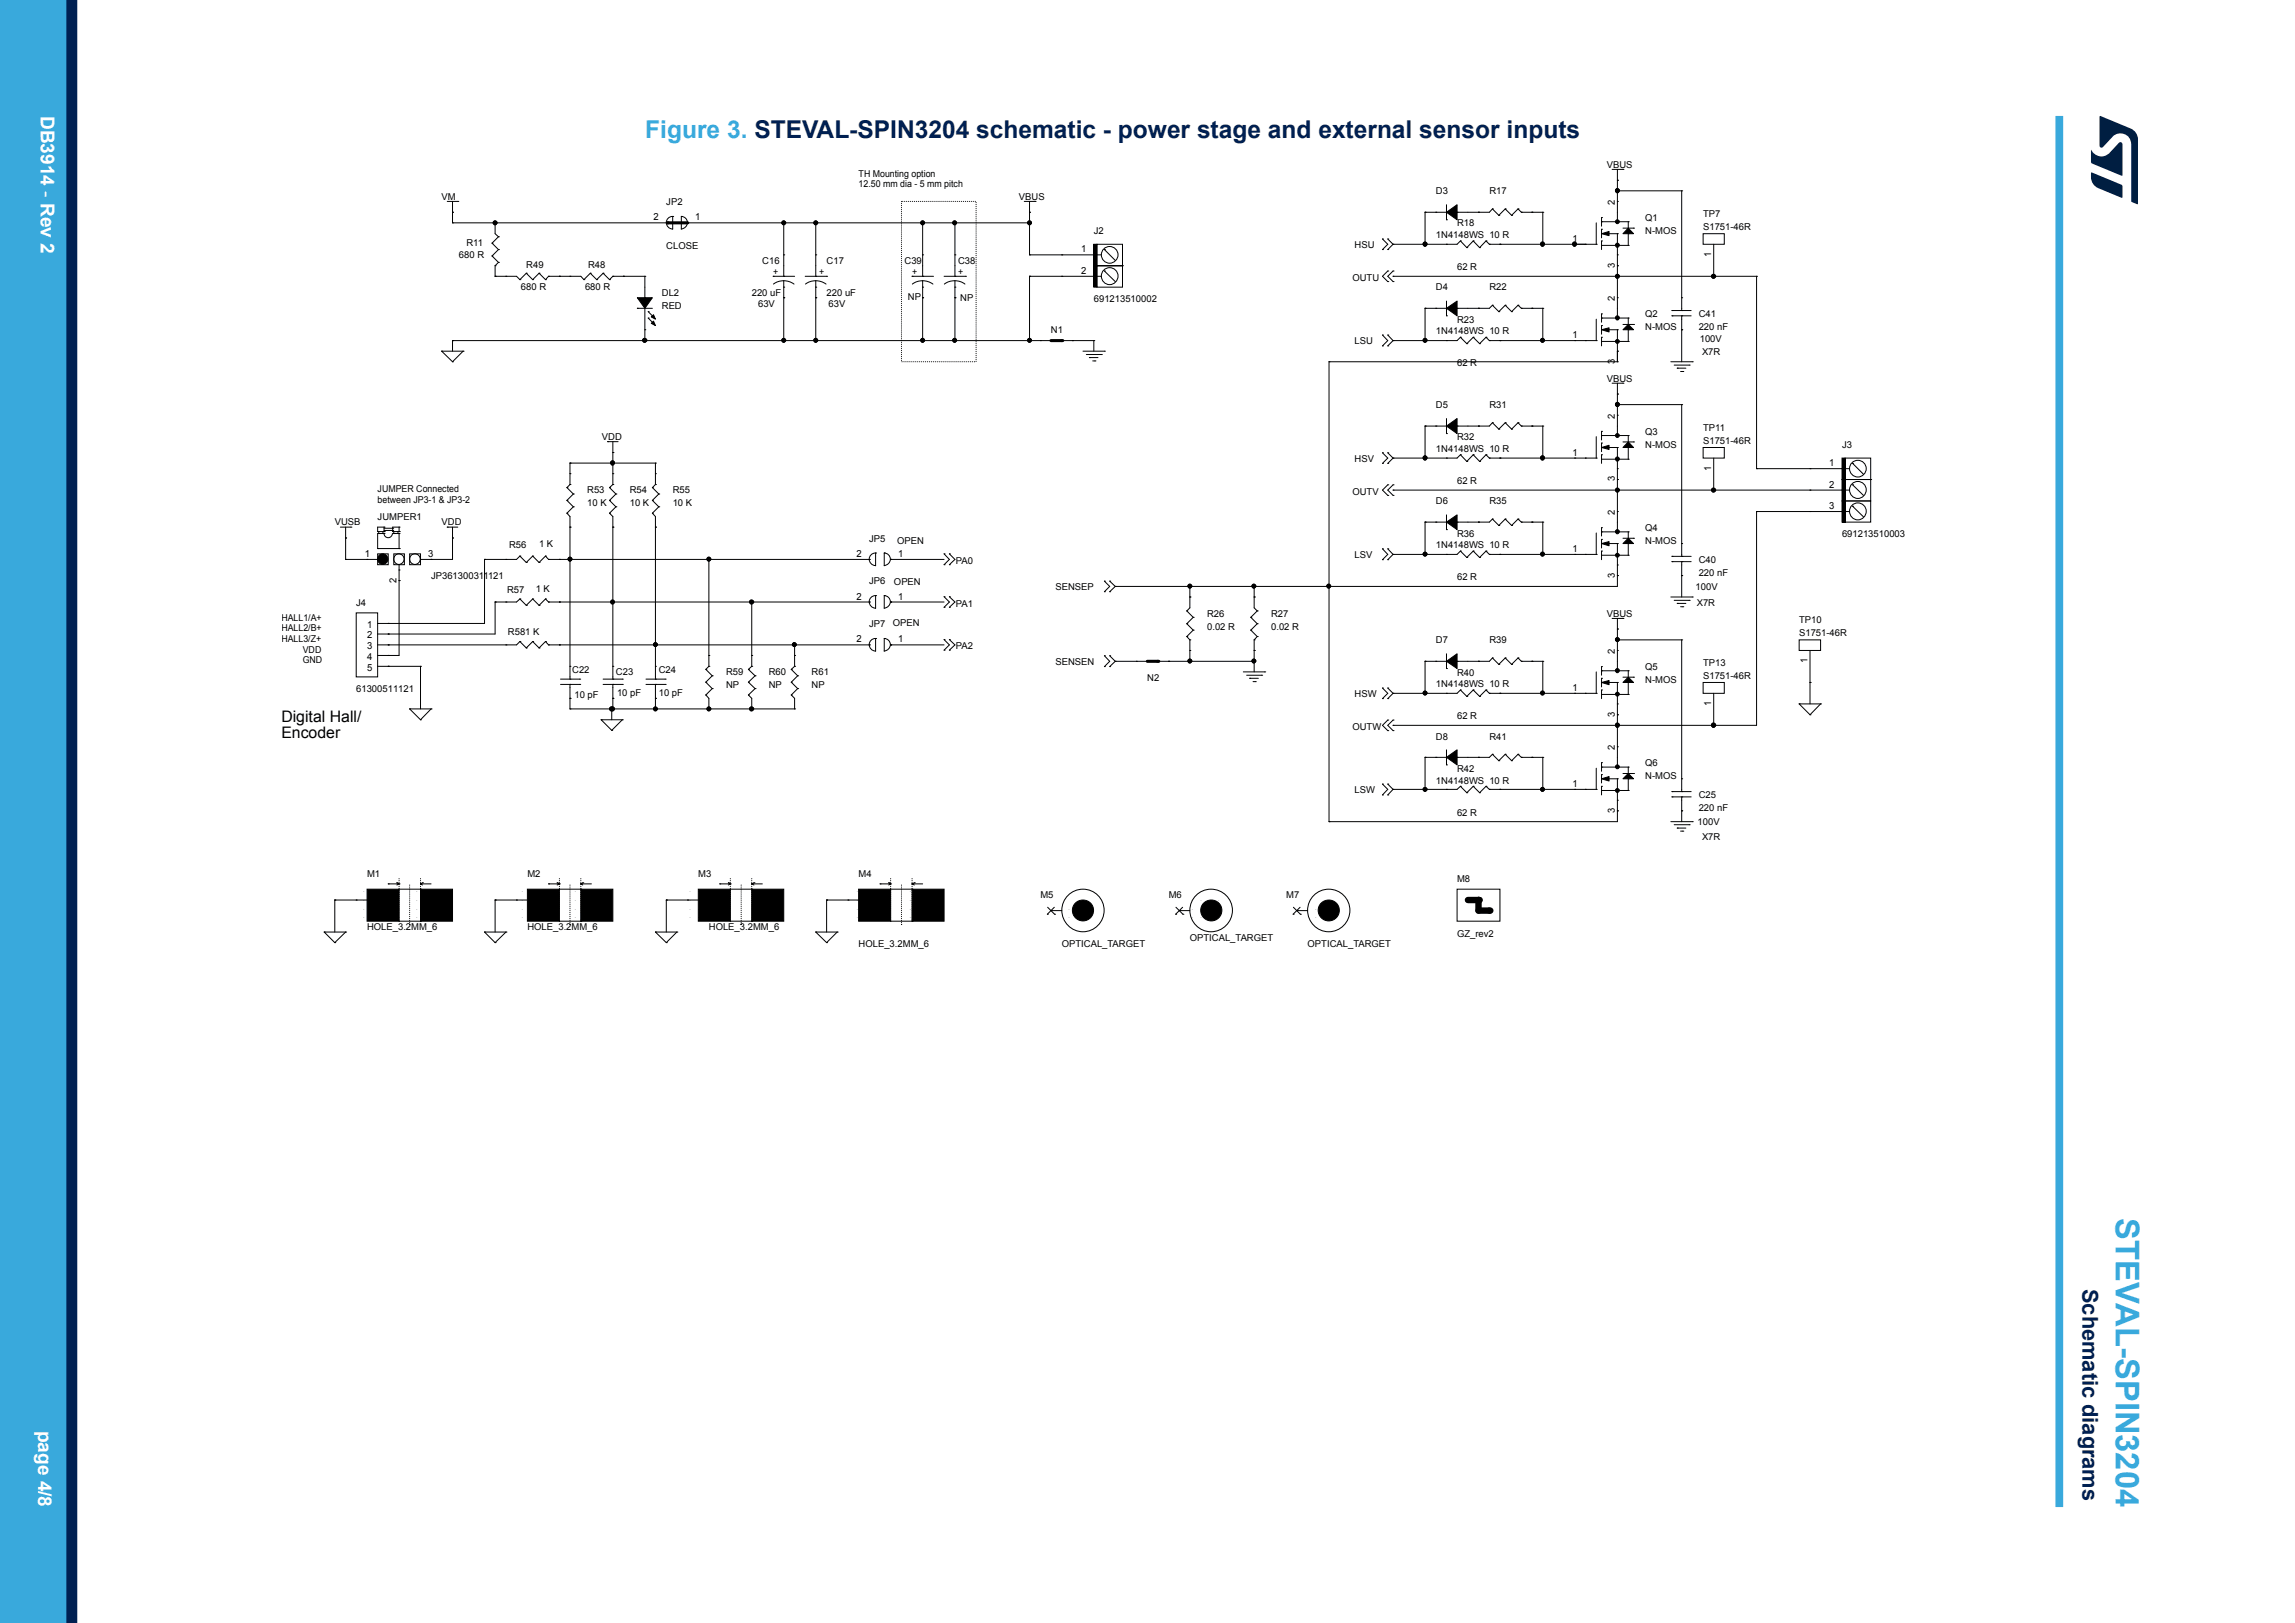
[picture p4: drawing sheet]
<svg xmlns="http://www.w3.org/2000/svg" width="297mm" height="210mm" viewBox="0 0 297 210" stroke-linecap="round" stroke-linejoin="round" font-family="sans-serif">
<defs><g id="words">
<text font-size="4.2" fill="#39a9dc" x="273.8" y="157.6" transform="rotate(90 273.8 157.6)">STEVAL-SPIN3204</text>
<text font-size="3.2" fill="#39a9dc" x="83.5" y="17.8">Figure 3. STEVAL-SPIN3204 schematic - power stage and external sensor inputs</text>
<text font-size="2.8" fill="#002052" x="269.5" y="166.8" transform="rotate(90 269.5 166.8)">Schematic diagrams</text>
<g font-size="2.5" fill="#fff">
<text x="5.3" y="15" transform="rotate(90 5.3 15)">DB3914 - Rev 2</text>
<text x="5" y="185.1" transform="rotate(90 5 185.1)">page 4/8</text>
</g>
<g font-size="2.1">
<text x="36.4" y="93.4">Digital Hall/</text>
<text x="36.4" y="95.4">Encoder</text>
</g>
<g font-size="1.3">
<text x="84.6" y="28.5">2</text>
<text x="90" y="28.5">1</text>
<text x="209" y="26.5" transform="rotate(-90 209 26.5)">2</text>
<text x="139.9" y="32.7">1</text>
<text x="139.9" y="35.4">2</text>
<text x="203.5" y="31.3">1</text>
<text x="209" y="34.6" transform="rotate(-90 209 34.6)">3</text>
<text x="221.5" y="33.3" transform="rotate(-90 221.5 33.3)">1</text>
<text x="209" y="38.9" transform="rotate(-90 209 38.9)">2</text>
<text x="203.5" y="43.7">1</text>
<text x="209" y="47.1" transform="rotate(-90 209 47.1)">3</text>
<text x="203.5" y="58.9">1</text>
<text x="209" y="54.2" transform="rotate(-90 209 54.2)">2</text>
<text x="209" y="62.3" transform="rotate(-90 209 62.3)">3</text>
<text x="221.5" y="60.9" transform="rotate(-90 221.5 60.9)">1</text>
<text x="236.7" y="60.3">1</text>
<text x="236.7" y="63.1">2</text>
<text x="236.7" y="65.9">3</text>
<text x="203.5" y="71.4">1</text>
<text x="209" y="66.6" transform="rotate(-90 209 66.6)">2</text>
<text x="47.2" y="72.1">1</text>
<text x="51.3" y="75.4" transform="rotate(-90 51.3 75.4)">2</text>
<text x="55.4" y="72.1">3</text>
<text x="110.8" y="77.6">2</text>
<text x="110.8" y="72.1">2</text>
<text x="116.2" y="72.1">1</text>
<text x="116.2" y="77.6">1</text>
<text x="209" y="74.8" transform="rotate(-90 209 74.8)">3</text>
<text x="47.5" y="81.2">1</text>
<text x="47.5" y="82.6">2</text>
<text x="110.8" y="83.1">2</text>
<text x="116.2" y="83.1">1</text>
<text x="47.5" y="84">3</text>
<text x="47.5" y="85.4">4</text>
<text x="47.5" y="86.8">5</text>
<text x="203.5" y="89.4">1</text>
<text x="209" y="84.6" transform="rotate(-90 209 84.6)">2</text>
<text x="233.9" y="85.8" transform="rotate(-90 233.9 85.8)">1</text>
<text x="209" y="92.7" transform="rotate(-90 209 92.7)">3</text>
<text x="221.5" y="91.4" transform="rotate(-90 221.5 91.4)">1</text>
<text x="203.5" y="101.8">1</text>
<text x="209" y="97" transform="rotate(-90 209 97)">2</text>
<text x="209" y="105.2" transform="rotate(-90 209 105.2)">3</text>
</g>
<g font-size="1.2">
<text x="111.1" y="22.9">TH Mounting option</text>
<text x="207.9" y="21.7">VBUS</text>
<text x="57.2" y="25.8">VM</text>
<text x="86.2" y="26.5">JP2</text>
<text x="111.1" y="24.2">12.50 mm dia - 5 mm pitch</text>
<text x="131.9" y="25.8">VBUS</text>
<text x="185.8" y="25.2">D3</text>
<text x="188.6" y="29.3">R18</text>
<text x="192.7" y="25.2">R17</text>
<text x="212.9" y="28.6">Q1</text>
<text x="220.4" y="28">TP7</text>
<text x="220.4" y="29.7">S1751-46R</text>
<text x="59.4" y="33.4">680 R</text>
<text x="60.4" y="31.8">R11</text>
<text x="68.1" y="34.7">R49</text>
<text x="76.1" y="34.7">R48</text>
<text x="86.2" y="32.2">CLOSE</text>
<text x="98.7" y="34.1">C16</text>
<text x="100.1" y="35.5">+</text>
<text x="106" y="35.5">+</text>
<text x="107" y="34.1">C17</text>
<text x="117.1" y="34.1">C39</text>
<text x="118" y="35.5">+</text>
<text x="124" y="35.5">+</text>
<text x="124" y="34.1">C38</text>
<text x="141.6" y="30.3">J2</text>
<text x="175.3" y="32.1">HSU</text>
<text x="185.8" y="30.8">1N4148WS 10 R</text>
<text x="188.6" y="35">62 R</text>
<text x="212.9" y="30.3">N-MOS</text>
<text x="67.4" y="37.5">680 R</text>
<text x="75.7" y="37.6">680 R</text>
<text x="85.7" y="38.3">DL2</text>
<text x="85.7" y="40">RED</text>
<text x="97.3" y="38.3">220 uF</text>
<text x="98.1" y="39.7">63V</text>
<text x="107" y="38.3">220 uF</text>
<text x="107.2" y="39.7">63V</text>
<text x="117.5" y="38.8">NP</text>
<text x="124.3" y="39">NP</text>
<text x="141.6" y="39.1">691213510002</text>
<text x="175" y="36.4">OUTU</text>
<text x="185.8" y="37.6">D4</text>
<text x="188.6" y="41.8">R23</text>
<text x="192.7" y="37.6">R22</text>
<text x="212.9" y="41">Q2</text>
<text x="219.8" y="41">C41</text>
<text x="136" y="43.1">N1</text>
<text x="175.3" y="44.5">LSU</text>
<text x="185.8" y="43.3">1N4148WS 10 R</text>
<text x="188.6" y="47.4">62 R</text>
<text x="212.9" y="42.7">N-MOS</text>
<text x="219.8" y="42.7">220 nF</text>
<text x="220" y="44.3">100V</text>
<text x="220.3" y="45.9">X7R</text>
<text x="185.8" y="52.8">D5</text>
<text x="192.7" y="52.8">R31</text>
<text x="207.9" y="49.4">VBUS</text>
<text x="77.9" y="56.9">VDD</text>
<text x="175.3" y="59.7">HSV</text>
<text x="185.8" y="58.5">1N4148WS 10 R</text>
<text x="188.6" y="57">R32</text>
<text x="212.9" y="56.3">Q3</text>
<text x="212.9" y="57.9">N-MOS</text>
<text x="220.4" y="55.7">TP11</text>
<text x="220.4" y="57.4">S1751-46R</text>
<text x="238.4" y="57.9">J3</text>
<text x="48.9" y="63.7">JUMPER Connected</text>
<text x="48.9" y="65.1">between JP3-1 &amp; JP3-2</text>
<text x="76" y="63.8">R53</text>
<text x="76" y="65.5">10 K</text>
<text x="81.5" y="63.8">R54</text>
<text x="81.5" y="65.5">10 K</text>
<text x="87.1" y="63.8">R55</text>
<text x="87.1" y="65.5">10 K</text>
<text x="175" y="64">OUTV</text>
<text x="185.8" y="65.3">D6</text>
<text x="188.6" y="62.6">62 R</text>
<text x="192.7" y="65.3">R35</text>
<text x="43.3" y="68">VUSB</text>
<text x="48.9" y="67.3">JUMPER1</text>
<text x="57.2" y="68">VDD</text>
<text x="65.9" y="70.9">R56</text>
<text x="69.8" y="70.8">1 K</text>
<text x="112.5" y="70.1">JP5</text>
<text x="116.1" y="70.3">OPEN</text>
<text x="185.8" y="70.9">1N4148WS 10 R</text>
<text x="188.6" y="69.4">R36</text>
<text x="212.9" y="68.7">Q4</text>
<text x="212.9" y="70.4">N-MOS</text>
<text x="238.4" y="69.5">691213510003</text>
<text x="55.8" y="74.9">JP361300311121</text>
<text x="65.6" y="76.7">R57</text>
<text x="69.3" y="76.6">1 K</text>
<text x="112.5" y="75.6">JP6</text>
<text x="115.7" y="75.7">OPEN</text>
<text x="123.7" y="73">PA0</text>
<text x="136.6" y="76.3">SENSEP</text>
<text x="175.3" y="72.2">LSV</text>
<text x="188.6" y="75.1">62 R</text>
<text x="219.4" y="76.3">100V</text>
<text x="219.8" y="72.9">C40</text>
<text x="219.8" y="74.5">220 nF</text>
<text x="36.4" y="80.3">HALL1/A+</text>
<text x="36.4" y="81.7">HALL2/B+</text>
<text x="36.4" y="83">HALL3/Z+</text>
<text x="46.1" y="78.4">J4</text>
<text x="65.7" y="82.1">R581 K</text>
<text x="112.5" y="81.1">JP7</text>
<text x="115.5" y="81">OPEN</text>
<text x="123.7" y="78.5">PA1</text>
<text x="156.2" y="79.8">R26</text>
<text x="156.2" y="81.5">0.02 R</text>
<text x="164.5" y="79.8">R27</text>
<text x="164.5" y="81.5">0.02 R</text>
<text x="185.8" y="83.3">D7</text>
<text x="192.7" y="83.3">R39</text>
<text x="207.9" y="79.8">VBUS</text>
<text x="219.6" y="78.4">X7R</text>
<text x="232.8" y="80.6">TP10</text>
<text x="232.8" y="82.3">S1751-46R</text>
<text x="39.2" y="84.5">VDD</text>
<text x="39.2" y="85.8">GND</text>
<text x="46.1" y="89.6">61300511121</text>
<text x="74.1" y="87.1">C22</text>
<text x="79.7" y="87.4">C23</text>
<text x="79.9" y="90">10 pF</text>
<text x="85.3" y="87.1">C24</text>
<text x="94" y="87.4">R59</text>
<text x="94" y="89">NP</text>
<text x="99.5" y="87.4">R60</text>
<text x="99.5" y="89">NP</text>
<text x="105" y="87.4">R61</text>
<text x="105" y="89">NP</text>
<text x="123.7" y="84">PA2</text>
<text x="136.6" y="86">SENSEN</text>
<text x="148.5" y="88.1">N2</text>
<text x="185.8" y="88.9">1N4148WS 10 R</text>
<text x="188.6" y="87.4">R40</text>
<text x="212.9" y="86.7">Q5</text>
<text x="212.9" y="88.4">N-MOS</text>
<text x="220.4" y="86.1">TP13</text>
<text x="220.4" y="87.8">S1751-46R</text>
<text x="74.3" y="90.3">10 pF</text>
<text x="85.3" y="90.1">10 pF</text>
<text x="175" y="94.5">OUTW</text>
<text x="175.3" y="90.2">HSW</text>
<text x="185.8" y="95.7">D8</text>
<text x="188.6" y="93.1">62 R</text>
<text x="192.7" y="95.7">R41</text>
<text x="185.8" y="101.4">1N4148WS 10 R</text>
<text x="188.6" y="99.8">R42</text>
<text x="212.9" y="99.1">Q6</text>
<text x="212.9" y="100.8">N-MOS</text>
<text x="175.3" y="102.6">LSW</text>
<text x="188.6" y="105.5">62 R</text>
<text x="219.7" y="106.7">100V</text>
<text x="219.8" y="103.3">C25</text>
<text x="219.8" y="104.9">220 nF</text>
<text x="47.5" y="113.4">M1</text>
<text x="68.3" y="113.4">M2</text>
<text x="90.4" y="113.4">M3</text>
<text x="111.1" y="113.4">M4</text>
<text x="220.3" y="108.7">X7R</text>
<text x="134.6" y="116.2">M5</text>
<text x="151.2" y="116.2">M6</text>
<text x="166.4" y="116.2">M7</text>
<text x="188.6" y="114.2">M8</text>
<text x="47.5" y="120.3">HOLE_3.2MM_6</text>
<text x="68.3" y="120.3">HOLE_3.2MM_6</text>
<text x="91.7" y="120.3">HOLE_3.2MM_6</text>
<text x="111.1" y="122.6">HOLE_3.2MM_6</text>
<text x="137.4" y="122.6">OPTICAL_TARGET</text>
<text x="154" y="121.8">OPTICAL_TARGET</text>
<text x="169.2" y="122.6">OPTICAL_TARGET</text>
<text x="188.6" y="121.2">GZ_rev2</text>
</g>
</g></defs>
<g fill="none" stroke="#000" stroke-width=".13">
<path d="M57.9 26.1h1.3M58.6 28.8h27.6M58.6 27.5h.1M58.6 28.8h.1M58.6 26.1v2.7M59.2 26.1h.1M63.7 31.5h.1M63.7 33.1h.1M63.7 31.5l.8 .8M63.7 33.1l.8 .8M64.1 34.4h.1M64.1 28.8h.1"/>
<path d="M64.1 35.7h.1M64.1 28.8v1.4l.4 .4M64.1 34.4v1.3M64.1 35.7h2.7l.5 .5M64.5 30.6h.1M64.5 32.3h.1M64.5 33.9h.1M64.5 30.6l-.8 .9M64.5 32.3l-.8 .8M64.5 33.9l-.4 .5M65.5 35.7h.1M67.3 36.2h.1"/>
<path d="M68.1 35.4l-.8 .8M68.1 35.4h.1M68.1 35.4l.8 .8M68.9 36.2h.1M69.8 35.4l-.9 .8M69.8 35.4h.1M69.8 35.4l.8 .8M70.6 36.2h.1M71 35.7h.1M71 35.7h4.2l.4 .5M71 35.7l-.4 .5M72.4 35.7h.1"/>
<path d="M73.8 35.7h.1M75.6 36.2h.1M76.4 35.4h.1M76.4 35.4l.8 .8M76.4 35.4l-.8 .8M77.2 36.2h.1M78 35.4l-.8 .8M78 35.4h.1M78 35.4l.9 .8M78.9 36.2h.1M79.3 35.7h.1M79.3 35.7h4.2"/>
<path d="M79.3 35.7l-.4 .5M80.7 35.7h.1M82.5 39.9h.1M82.5 39.9h1.9M82.5 38.5h1.9l-.9 1.4zM83.5 38.5h.1M83.5 35.7h.1M83.5 35.7v2.8M83.5 39.9v4.2M86.2 28.8h.1M87.1 28a.81 .81 0 0 0-.9 .8 .81 .81 0 0 0 .9 .8M87.1 28h.1"/>
<path d="M87.1 28v1.7M88.2 28a.81 .81 0 0 1 .8 .8 .81 .81 0 0 1-.8 .8M88.2 28h.1M88.2 28v1.7M89 28.8h44.2M89 28.8h.1M100.1 35.7h.1M100.1 35.7h2.7M101.4 37.2h.1M101.4 35.7h.1M101.4 36.3a2.11 2.11 0 0 0-1.3 .5M101.4 33h.1"/>
<path d="M101.4 38.5h.1M101.4 28.8h.1M101.4 28.8v6.9M101.4 36.3v7.8M101.4 36.3a2.26 2.26 0 0 1 1.4 .5M104.2 35.7h2.8M105.6 37.2h.1M105.6 35.7h.1M105.6 36.3a2.11 2.11 0 0 0-1.4 .5M105.6 33h.1M105.6 38.5h.1M105.6 28.8h.1"/>
<path d="M105.6 28.8v6.9M105.6 36.3v7.8M105.6 36.3a2.26 2.26 0 0 1 1.3 .5M107 35.7h.1M116.7 26.1h9.6v20.7h-9.6zM118 35.7h.1M118 35.7h2.8M119.4 36.3a2.26 2.26 0 0 1 1.3 .5M119.4 37.2h.1M119.4 35.7h.1M119.4 36.3a2.11 2.11 0 0 0-1.3 .5M119.4 33h.1"/>
<path d="M119.4 38.5h.1M119.4 28.8h.1M119.4 28.8v6.9M119.4 36.3v7.8M122.2 35.7h2.7M123.6 37.2h.1M123.6 35.7h.1M123.6 36.3h-.1a2.11 2.11 0 0 0-1.3 .5M123.6 33h.1M123.6 38.5h.1M123.6 28.8h.1M123.6 28.8v6.9"/>
<path d="M123.6 36.3v7.8M123.6 36.3a2.08 2.08 0 0 1 1.3 .5M124.9 35.7h.1M132.5 26.1h1.5M133.2 27.5h.1M133.2 33h.1M133.2 28.8h.1M133.2 35.7h.1M133.2 26.1v6.9M133.2 35.7v8.4M133.2 35.7h9.3M133.2 33h9.3"/>
<path d="M134 26.1h.1M137.4 33h.1M137.4 35.7h.1M141.6 31.6h.4v2.8h-.4zM141.6 34.4h.4v2.8h-.4zM141.6 33h.1M141.6 35.7h.1M141.6 34.4h3.7M142 31.6h3.3v2.8h-3.3zM142 34.4h3.3v2.8h-3.3zM142.9 32.3h.1M142.9 35.1h.1"/>
<path d="M142.9 32.3l1.4 1.4M142.9 35.1l1.4 1.3M145.3 34.4h.1M178.9 32.3h.1M178.9 30.9h.1M178.9 30.9l.7 .7-.7 .7M179.6 35.1l-.7 .6 .7 .7M179.6 30.9l.7 .7M179.6 35.1h.1M179.6 36.4h.1M179.6 30.9h.1M179.6 32.3h.1"/>
<path d="M180.3 35.1h.1M180.3 36.4h.1M180.3 31.6h.1M180.3 35.7h.1M180.3 31.6l-.7 .7M180.3 35.7h47M180.3 35.1l-.7 .6 .7 .7M184.4 39.9h2.8M184.4 27.5h2.8M184.4 39.9h.1M184.4 27.5h.1M184.4 31.6h.1"/>
<path d="M184.4 27.5v4.1M184.4 39.9v4.2M185.8 39.9h.1M185.8 27.5h.1M187.2 39.9l1.4-.9v1.9zM187.2 27.5l1.4-1v1.9zM187.2 28.4h.1M187.2 31.6h.1M187.2 26.5v1.9M187.2 39v1.9M188.6 39.9h.1M188.6 27.5h.1"/>
<path d="M189 31.2l-.4 .4h-8.3M189 31.2h.1M189 31.2l.8 .8M189.8 32h.1M190.7 31.2h.1M190.7 31.2l.8 .8M190.7 31.2l-.9 .8M191.3 39.9h.1M191.3 27.5h.1M191.5 32h.1M192.3 31.2l-.8 .8M192.3 31.2h.1"/>
<path d="M192.3 31.2l.4 .4M192.7 31.6h.1M192.7 31.6h13.9M193.1 39.5h.1M193.1 27h.1M193.1 39.5l.9 .8M193.1 27l.9 .9M193.1 39.5l-.4 .4h-4.1M193.1 27l-.4 .5h-4.1M194 27.9h.1M194.1 31.6h.1M194.8 39.5l-.8 .8"/>
<path d="M194.8 27l-.8 .9M194.8 39.5h.1M194.8 27h.1M194.8 39.5l.8 .8M194.8 27l.8 .9M195.6 27.9h.1M196.5 39.5h.1M196.5 27h.1M196.5 39.5l.4 .4M196.5 27l.4 .5M196.5 39.5l-.9 .8M196.5 27l-.9 .9"/>
<path d="M196.9 39.9h.1M196.9 27.5h.1M196.9 39.9h2.8M196.9 27.5h2.8M198.3 39.9h.1M198.3 27.5h.1M199.7 27.5h.1M199.7 31.6h.1M199.7 39.9h.1M199.7 27.5v4.1M199.7 39.9v4.2M203.8 31.6h.1"/>
<path d="M205.2 31.6h.1M206.6 31.6h.1M206.6 28.8v2.8M207.3 28.7h3.4M207.3 30.2l.9-.2v.5zM207.3 31.2h.1M207.3 29.7h.1M207.3 28.1h.1M207.3 28.7h.1M207.3 28.1v1.2M207.3 29.7v1.1M207.3 31.2v1.1"/>
<path d="M207.3 31.8h3.4M207.9 30.2h1.4M208.6 21.9h1.4M209.3 24.7h8.3M209.3 23.3h.1M209.3 28.7h.1M209.3 30.2h.1M209.3 33h.1M209.3 26.1h.1M209.3 34.4h.1M209.3 38.5h.1M209.3 35.7h.1"/>
<path d="M209.3 24.7h.1M209.3 21.9v6.8M209.3 30.2v11M210 21.9h.1M210 29.5h1.4M210.7 31.8h.1M210.7 30.2h.1M210.7 28.7h.1M210.7 28.7v.8M210.7 30.2v1.6M210.7 29.5l.7 .7h-1.4zM211.4 29.5h.1"/>
<path d="M217.6 38.5h.1M217.6 24.7h.1M217.6 24.7v15.5M220.4 30.2h2.7v1.4h-2.7zM221.8 35.7h.1M221.8 31.6v4.1M227.3 35.7h.1M227.3 35.7v24.9M57.2 45.4h.1M57.2 45.4h2.7M57.2 45.4l1.4 1.4M58.6 46.8h.1"/>
<path d="M58.6 44.1h.1M58.6 44.1v1.3M58.6 44.1h77.4M59.9 45.4h.1M59.9 45.4l-1.3 1.4M73.8 59.9h11M73.8 59.9h.1M73.8 59.9v2.8M78.6 57.1h.1M78.6 57.1h1.4M79.3 58.6h.1M79.3 59.9h.1"/>
<path d="M79.3 57.1v5.6M83.5 42.7h.1M83.5 44.1h.1M83.9 40.3h.1M83.9 41.2h.1M83.9 41.2l.8 .8M83.9 40.3l.8 .9M84.6 41.5l.2 .6-.5-.3zM84.6 40.7l.2 .6-.5-.3zM84.8 59.9h.1M84.8 59.9v2.8M101.4 44.1h.1"/>
<path d="M105.6 44.1h.1M119.4 44.1h.1M123.6 44.1h.1M133.2 44.1h.1M134.6 44.1h.1M137.4 44.1h4.2M138.8 44.1h.1M140.1 45.4h2.8M140.6 45.9h1.9M141 46.3h.1M141 46.3h1.1M141.4 46.7h.3"/>
<path d="M141.6 44.1h.1M141.6 44.1v1.3M141.7 46.7h.1M142.5 45.9h.1M142.9 45.4h.1M172 46.8h.1M172 46.8v59.5M172 46.8h37.3M178.9 44.8h.1M178.9 43.4h.1M178.9 60h.1M178.9 58.6h.1"/>
<path d="M178.9 43.4l.7 .7-.7 .7M178.9 58.6l.7 .7-.7 .7M179.6 43.4l.7 .7M179.6 58.6l.7 .7M179.6 43.4h.1M179.6 44.8h.1M179.6 58.6h.1M179.6 60h.1M180.3 44.1h.1M180.3 59.3h.1M180.3 44.1l-.7 .7M180.3 59.3l-.7 .7"/>
<path d="M184.4 55.1h2.8M184.4 55.1h.1M184.4 44.1h.1M184.4 59.3h.1M184.4 55.1v4.2M185.8 55.1h.1M187.2 55.1l1.4-.9v1.9zM187.2 40.9h.1M187.2 56.1h.1M187.2 44.1h.1M187.2 59.3h.1M187.2 54.2v1.9"/>
<path d="M188.6 55.1h.1M189 43.6l-.4 .5h-8.3M189 58.8l-.4 .5h-8.3M189 43.6h.1M189 58.8h.1M189 43.6l.8 .9M189 58.8l.8 .9M189.8 44.5h.1M189.8 59.7h.1M190.7 43.6h.1M190.7 58.8h.1M190.7 43.6l.8 .9"/>
<path d="M190.7 58.8l.8 .9M190.7 43.6l-.9 .9M190.7 58.8l-.9 .9M191.3 55.1h.1M191.5 44.5h.1M191.5 59.7h.1M192.3 43.6l-.8 .9M192.3 58.8l-.8 .9M192.3 43.6h.1M192.3 58.8h.1M192.3 43.6l.4 .5M192.3 58.8l.4 .5"/>
<path d="M192.7 44.1h.1M192.7 59.3h.1M192.7 44.1h13.9M192.7 59.3h13.9M193.1 54.7h.1M193.1 54.7l.9 .8M193.1 54.7l-.4 .4h-4.1M194 55.5h.1M194 40.3h.1M194.1 44.1h.1M194.1 59.3h.1M194.8 54.7l-.8 .8"/>
<path d="M194.8 54.7h.1M194.8 54.7l.8 .8M195.6 55.5h.1M195.6 40.3h.1M196.5 54.7h.1M196.5 54.7l.4 .4M196.5 54.7l-.9 .8M196.9 55.1h.1M196.9 55.1h2.8M198.3 55.1h.1M199.7 44.1h.1M199.7 55.1h.1"/>
<path d="M199.7 59.3h.1M199.7 55.1v4.2M203.8 44.1h.1M203.8 59.3h.1M205.2 44.1h.1M205.2 59.3h.1M206.6 44.1h.1M206.6 59.3h.1M206.6 41.3v2.8M206.6 56.5v2.8M207.3 41.2h3.4M207.3 56.4h3.4"/>
<path d="M207.3 42.7l.9-.3v.6zM207.3 57.9l.9-.3v.6zM207.3 43.6h.1M207.3 42.1h.1M207.3 40.6h.1M207.3 41.2h.1M207.3 58.8h.1M207.3 57.3h.1M207.3 55.8h.1M207.3 56.4h.1M207.3 40.6v1.1M207.3 42.1v1.1"/>
<path d="M207.3 43.6v1.2M207.3 55.8v1.1M207.3 57.3v1.1M207.3 58.8v1.2M207.3 44.2h3.4M207.3 59.4h3.4M207.9 42.7h1.4M207.9 57.9h1.4M208.6 49.6h1.4M209.3 52.4h8.3M209.3 51h.1M209.3 41.2h.1"/>
<path d="M209.3 42.7h.1M209.3 45.4h.1M209.3 46.8h.1M209.3 56.4h.1M209.3 57.9h.1M209.3 53.7h.1M209.3 52.4h.1M209.3 42.7v4.1M209.3 49.6v6.8M209.3 57.9v10.9M210 49.6h.1M210 42h1.4"/>
<path d="M210 57.2h1.4M210.7 44.2h.1M210.7 42.7h.1M210.7 41.2h.1M210.7 59.4h.1M210.7 57.9h.1M210.7 56.4h.1M210.7 41.2v.8M210.7 42.7v1.5M210.7 56.4v.8M210.7 57.9v1.5M210.7 42l.7 .7h-1.4z"/>
<path d="M210.7 57.2l.7 .7h-1.4zM211.4 42h.1M211.4 57.2h.1M216.2 46.8h2.8M216.4 40.9h2.5M216.4 40.2h2.5M216.4 40.9h.1M216.4 40.2h.1M216.7 47.2h1.9M217.1 47.6h.1M217.1 47.6h1.1M217.5 48.1h.3"/>
<path d="M217.6 40.2h.1M217.6 40.9h.1M217.6 42.7h.1M217.6 52.4h.1M217.6 40.9v5.9M217.6 52.4v19.6M217.8 48.1h.1M218.6 47.2h.1M219 46.8h.1M220.4 57.9h2.7v1.4h-2.7zM221.8 59.3v4.1M238.4 59.3h.4v2.7h-.4z"/>
<path d="M238.8 59.3h3.3v2.7h-3.3zM239.7 60l1.5 1.4M239.7 60h.1M44 68.2h1.4M44.7 69.6h.1M44.7 72.4h.1M44.7 68.2v4.2M44.7 72.4h4.2M45.4 68.2h.1M46.1 79.3h2.8v8.3h-2.8zM47.5 72.4h.1M48.9 71.7h1.3v1.4h-1.3z"/>
<path d="M48.9 71h.1M48.9 68.8h.1M48.9 71h2.7M48.9 68.8h.8M49 69h.1M49 68.8v.2M49.6 69h.1M49.6 68.8v.2M49.7 69h.1M49.7 68.2h.1M49.7 68.8h.1M49.7 69a.54 .54 0 0 0 .5 .6 .54 .54 0 0 0 .6-.6"/>
<path d="M49.7 68.2v.6M49.7 68.3h1.1M49.7 68.6h1.1M49.7 68.2h-.8v.6M49.7 69h-.8v2M50.8 68.8h.1M50.8 68.3h.1M50.8 68.6h.1M50.8 69h.8M50.8 68.8h.8M51 71.7h1.3v1.4h-1.3zM51 69h.1"/>
<path d="M51 68.8v.2M51.5 69h.1M51.5 68.8v.2M51.6 71h.1M51.6 68.8h.1M51.6 68.2h.1M51.6 69h.1M51.6 73.8h.1M51.6 75.1h.1M51.6 68.2v.6M51.6 69v2M51.6 73.1v11.7h-2.7"/>
<path d="M51.6 68.2h-.8v.6M53 71.7h1.4v1.4h-1.4zM55.8 72.4h.1M57.9 68.2h.1M57.9 68.2h1.3M58.6 69.6h.1M58.6 68.2v4.2h-4.2M62.7 72.4h.1M62.7 72.4v8.3h-13.8M64.1 77.9h.1M64.1 77.9v4.1h-15.2M65.5 72.4h.1"/>
<path d="M65.5 77.9h.1M67.3 72l-.5 .4h-4.1M67.3 77.5l-.5 .4h-2.7M67.3 72h.1M67.3 77.5h.1M67.3 72l.8 .8M67.3 77.5l.8 .8M68.1 72.8h.1M68.1 78.3h.1M68.9 72h.1M68.9 77.5h.1M68.9 72l.9 .8"/>
<path d="M68.9 77.5l.9 .8M68.9 72l-.8 .8M68.9 77.5l-.8 .8M69.8 72.8h.1M69.8 78.3h.1M70.6 72l-.8 .8M70.6 77.5l-.8 .8M70.6 72h.1M70.6 77.5h.1M70.6 72l.4 .4M70.6 77.5l.4 .4M71 72.4h.1"/>
<path d="M71 77.9h.1M71 72.4h41.5M71 77.9h41.5M72.4 72.4h.1M72.4 77.9h.1M73.4 64.7l.8 .9M73.4 63.1l.8 .8M73.4 66.4l.4 .4v21.1M73.4 66.4h.1M73.4 64.7h.1M73.4 63.1h.1M73.8 62.7h.1"/>
<path d="M73.8 68.2h.1M73.8 61.3h.1M73.8 72.4h.1M73.8 62.7l-.4 .4M74.2 65.6h.1M74.2 63.9h.1M74.2 65.6l-.8 .8M74.2 63.9l-.8 .8M78.9 64.7l.8 .9M78.9 66.4l.4 .4v21.1M78.9 63.1l.8 .8M78.9 66.4h.1"/>
<path d="M78.9 64.7h.1M78.9 63.1h.1M79.3 62.7h.1M79.3 68.2h.1M79.3 61.3h.1M79.3 77.9h.1M79.3 62.7l-.4 .4M79.7 65.6h.1M79.7 63.9h.1M79.7 65.6l-.8 .8M79.7 63.9l-.8 .8M84.4 66.4l.4 .4v21.1"/>
<path d="M84.4 66.4h.1M84.4 64.7h.1M84.4 63.1h.1M84.4 64.7l.9 .9M84.4 63.1l.9 .8M84.8 62.7h.1M84.8 68.2h.1M84.8 61.3h.1M84.8 62.7l-.4 .4M85.3 65.6l-.9 .8M85.3 63.9l-.9 .8M85.3 65.6h.1"/>
<path d="M85.3 63.9h.1M91.7 72.4h.1M91.7 72.4v13.8M97.3 77.9h.1M97.3 77.9v8.3M112.5 77.9h.1M112.5 72.4h.1M113.3 77.1a.81 .81 0 0 0-.8 .8 .81 .81 0 0 0 .8 .8M113.3 77.1h.1M113.3 71.6a.81 .81 0 0 0-.8 .8 .81 .81 0 0 0 .8 .8M113.3 71.6h.1M113.3 71.6v1.6"/>
<path d="M113.3 77.1v1.6M114.4 77.1a.81 .81 0 0 1 .8 .8 .81 .81 0 0 1-.8 .8M114.4 77.1h.1M114.4 71.6a.81 .81 0 0 1 .8 .8 .81 .81 0 0 1-.8 .8M114.4 71.6h.1M114.4 71.6v1.6M114.4 77.1v1.6M115.3 72.4h6.9M115.3 77.9h6.9M115.3 77.9h.1M115.3 72.4h.1M122.2 71.7h.1"/>
<path d="M122.2 73.1h.1M122.2 77.2h.1M122.2 78.6h.1M122.2 71.7l.7 .7-.7 .7M122.2 77.2l.7 .7-.7 .7M122.9 71.7l.7 .7-.7 .7M122.9 77.2l.7 .7-.7 .7M122.9 71.7h.1M122.9 73.1h.1M122.9 77.2h.1M122.9 78.6h.1M142.9 76.6h.1"/>
<path d="M142.9 75.2h.1M142.9 75.2l.7 .7-.7 .7M143.6 75.2h.1M143.6 76.6h.1M143.6 75.2l.7 .7M144.3 75.9h.1M144.3 75.9l-.7 .7M153.6 79h.1M153.6 79l.8 .9M154 77.2h.1M154 75.9h.1M154 75.9v2.8l-.4 .3"/>
<path d="M154.4 79.9h.1M154.4 79.9l-.8 .8M161.9 79.9h.1M161.9 79.9l.8 .8M162.3 77.2h.1M162.3 75.9h.1M162.3 75.9v2.8l.4 .3M162.7 79h.1M162.7 79l-.8 .9M172 75.9h.1M178.9 72.4h.1M178.9 71h.1"/>
<path d="M178.9 71l.7 .7-.7 .7M179.6 71l.7 .7M179.6 62.7l-.7 .7 .7 .7M179.6 62.7h.1M179.6 64.1h.1M179.6 71h.1M179.6 72.4h.1M180.3 62.7h.1M180.3 64.1h.1M180.3 71.7h.1M180.3 63.4h.1M180.3 71.7l-.7 .7"/>
<path d="M180.3 63.4h59.1M180.3 62.7l-.7 .7 .7 .7M184.4 67.6h2.8M184.4 67.6h.1M184.4 71.7h.1M184.4 67.6v4.1M185.8 67.6h.1M187.2 67.6l1.4-1v1.9zM187.2 71.7h.1M187.2 68.5h.1M187.2 66.6v1.9M188.6 67.6h.1"/>
<path d="M189 71.3l-.4 .4h-8.3M189 71.3h.1M189 71.3l.8 .8M189.8 72.1h.1M190.7 71.3h.1M190.7 71.3l.8 .8M190.7 71.3l-.9 .8M191.3 67.6h.1M191.5 72.1h.1M192.3 71.3l-.8 .8M192.3 71.3h.1M192.3 71.3l.4 .4"/>
<path d="M192.7 71.7h.1M192.7 71.7h13.9M193.1 67.2h.1M193.1 67.2l.9 .8M193.1 67.2l-.4 .4h-4.1M194 68h.1M194.1 71.7h.1M194.8 67.2l-.8 .8M194.8 67.2h.1M194.8 67.2l.8 .8M195.6 68h.1M196.5 67.2h.1"/>
<path d="M196.5 67.2l.4 .4M196.5 67.2l-.9 .8M196.9 67.6h.1M196.9 67.6h2.8M198.3 67.6h.1M199.7 67.6h.1M199.7 71.7h.1M199.7 67.6v4.1M203.8 71.7h.1M205.2 71.7h.1M206.6 71.7h.1M206.6 69v2.7"/>
<path d="M207.3 68.8h3.4M207.3 70.3l.9-.2v.5zM207.3 71.3h.1M207.3 69.8h.1M207.3 68.3h.1M207.3 68.8h.1M207.3 68.3v1.1M207.3 69.8v1.1M207.3 71.3v1.1M207.3 71.8h3.4M207.9 70.3h1.4M209.3 68.8h.1"/>
<path d="M209.3 70.3h.1M209.3 73.1h.1M209.3 66.2h.1M209.3 74.5h.1M209.3 60.6h.1M209.3 62h.1M209.3 63.4h.1M209.3 70.3v5.6h-65M210 69.6h1.4M210.7 71.8h.1M210.7 70.3h.1M210.7 68.8h.1"/>
<path d="M210.7 68.8v.8M210.7 70.3v1.5M210.7 69.6l.7 .7h-1.4zM211.4 69.6h.1M216.2 77.2h2.8M216.4 72.7h2.5M216.4 72h2.5M216.4 72.7h.1M216.4 72h.1M216.7 77.7h1.9M217.1 78.1h.1M217.1 78.1h1.1"/>
<path d="M217.5 78.5h.3M217.6 72h.1M217.6 72.7h.1M217.6 70.3h.1M217.6 74.5h.1M217.6 72.7v4.5M217.8 78.5h.1M218.6 77.7h.1M219 77.2h.1M221.8 63.4h.1M227.3 60.6h12.1M227.3 66.2h12.1"/>
<path d="M227.3 60.6h.1M227.3 66.2h.1M227.3 66.2v27.7h-47M234.2 60.6h.1M234.2 63.4h.1M234.2 66.2h.1M238.4 64.8h.4v2.8h-.4zM238.4 62h.4v2.8h-.4zM238.4 60.6h.1M238.4 66.2h.1M238.4 63.4h.1M238.4 62h3.7"/>
<path d="M238.8 64.8h3.3v2.8h-3.3zM238.8 62h3.3v2.8h-3.3zM239.7 65.5l1.5 1.4M239.7 62.7l1.5 1.4M239.7 65.5h.1M239.7 62.7h.1M242.1 62h.1M48.9 86.2h5.5M50.2 80.7h.1M50.2 82h.1M50.2 83.4h.1M50.2 84.8h.1"/>
<path d="M50.2 86.2h.1M53 91.7l1.4 1.4M53 91.7h.1M53 91.7h2.8M54.4 93.1h.1M54.4 86.2h.1M54.4 86.2v5.5M55.8 91.7h.1M55.8 91.7l-1.4 1.4M65.5 83.4h.1M67.3 83l-.5 .4h-17.9M67.3 83h.1"/>
<path d="M67.3 83l.8 .8M68.1 83.8h.1M68.9 83h.1M68.9 83l.9 .8M68.9 83l-.8 .8M69.8 83.8h.1M70.6 83l-.8 .8M70.6 83h.1M70.6 83l.4 .4M71 83.4h.1M71 83.4h41.5M72.4 83.4h.1"/>
<path d="M72.5 88.6h2.5M72.5 87.9h2.5M73.8 87.9h.1M73.8 88.6h.1M73.8 86.2h.1M73.8 90.4h.1M73.8 91.7h.1M73.8 88.6v3.1M73.8 91.7h29M75 88.6h.1M75 87.9h.1M77.8 93.1h.1"/>
<path d="M77.8 93.1h2.7M77.8 93.1l1.4 1.4M78 88.6h2.5M78 87.9h2.5M79.2 94.5h.1M79.2 91.7h.1M79.2 91.7v1.4M79.3 87.9h.1M79.3 88.6h.1M79.3 86.2h.1M79.3 90.4h.1M79.3 91.7h.1"/>
<path d="M79.3 88.6v3.1M80.5 93.1h.1M80.5 88.6h.1M80.5 87.9h.1M80.5 93.1l-1.3 1.4M83.6 88.6h2.5M83.6 87.9h2.5M84.8 87.9h.1M84.8 88.6h.1M84.8 86.2h.1M84.8 90.4h.1M84.8 83.4h.1"/>
<path d="M84.8 91.7h.1M84.8 88.6v3.1M86.1 88.6h.1M86.1 87.9h.1M91.3 89.9h.1M91.3 88.3h.1M91.3 86.6h.1M91.3 88.3l.9 .8M91.3 86.6l.9 .8M91.3 89.9l.4 .5v1.3M91.7 86.2l-.4 .4M91.7 86.2h.1"/>
<path d="M91.7 91.7h.1M91.7 84.8h.1M92.2 89.1l-.9 .8M92.2 87.4l-.9 .9M92.2 89.1h.1M92.2 87.4h.1M96.9 89.9l.4 .5v1.3M96.9 88.3l.8 .8M96.9 86.6l.8 .8M96.9 89.9h.1M96.9 88.3h.1M96.9 86.6h.1"/>
<path d="M97.3 86.2h.1M97.3 91.7h.1M97.3 84.8h.1M97.3 86.2l-.4 .4M97.7 89.1h.1M97.7 87.4h.1M97.7 89.1l-.8 .8M97.7 87.4l-.8 .9M102.4 89.9h.1M102.4 88.3h.1M102.4 86.6h.1M102.4 89.9l.4 .5v1.3"/>
<path d="M102.4 88.3l.8 .8M102.4 86.6l.8 .8M102.8 86.2l-.4 .4M102.8 86.2h.1M102.8 91.7h.1M102.8 84.8h.1M102.8 83.4h.1M102.8 83.4v2.8M103.2 89.1l-.8 .8M103.2 87.4l-.8 .9M103.2 89.1h.1M103.2 87.4h.1"/>
<path d="M112.5 83.4h.1M113.3 82.6a.81 .81 0 0 0-.8 .8 .81 .81 0 0 0 .8 .8M113.3 82.6h.1M113.3 82.6v1.7M114.4 82.6a.81 .81 0 0 1 .8 .8 .81 .81 0 0 1-.8 .8M114.4 82.6h.1M114.4 82.6v1.7M115.3 83.4h6.9M115.3 83.4h.1M122.2 82.8h.1M122.2 84.1h.1M122.2 82.8l.7 .6-.7 .7"/>
<path d="M122.9 82.8l.7 .6-.7 .7M122.9 82.8h.1M122.9 84.1h.1M142.9 86.3h.1M142.9 84.8h.1M142.9 84.8l.7 .8-.7 .7M143.6 84.8h.1M143.6 86.3h.1M143.6 84.8l.7 .8M144.3 85.6h4.2M144.3 85.6h.1M144.3 85.6l-.7 .7"/>
<path d="M147.1 85.6h.1M149.8 85.6h12.5M151.2 85.6h.1M153.6 80.7h.1M153.6 82.4h.1M153.6 80.7l.8 .8M153.6 82.4l.4 .4M154 82.8h.1M154 84.2h.1M154 85.6h.1M154 82.8v2.8M154.4 81.5h.1"/>
<path d="M154.4 81.5l-.8 .9M160.9 86.9h2.8M161.3 87.4h2M161.7 87.8h1.1M161.7 87.8h.1M161.9 81.5h.1M161.9 81.5l.8 .9M162.2 88.2h.2M162.3 82.8h.1M162.3 84.2h.1M162.3 85.6h.1M162.3 82.8v4.1"/>
<path d="M162.4 88.2h.1M162.7 80.7h.1M162.7 82.4h.1M162.7 80.7l-.8 .8M162.7 82.4l-.4 .4M163.3 87.4h.1M163.7 86.9h.1M178.9 90.4h.1M178.9 89h.1M178.9 89l.7 .7-.7 .7M179.6 89l.7 .7M179.6 93.2l-.7 .7 .7 .6"/>
<path d="M179.6 93.2h.1M179.6 94.5h.1M179.6 89h.1M179.6 90.4h.1M180.3 93.2h.1M180.3 94.5h.1M180.3 93.9h.1M180.3 89.7h.1M180.3 89.7l-.7 .7M180.3 93.2l-.7 .7 .7 .6M184.4 85.6h2.8M184.4 98h2.8"/>
<path d="M184.4 85.6h.1M184.4 98h.1M184.4 89.7h.1M184.4 85.6v4.1M184.4 98v4.1M185.8 85.6h.1M185.8 98h.1M187.2 85.6l1.4-1v1.9zM187.2 98l1.4-1v2zM187.2 86.5h.1M187.2 89.7h.1M187.2 99h.1"/>
<path d="M187.2 84.6v1.9M187.2 97v2M188.6 85.6h.1M188.6 98h.1M189 89.3l-.4 .4h-8.3M189 89.3h.1M189 89.3l.8 .8M189.8 90.1h.1M190.7 89.3h.1M190.7 89.3l.8 .8M190.7 89.3l-.9 .8M191.3 85.6h.1"/>
<path d="M191.3 98h.1M191.5 90.1h.1M192.3 89.3l-.8 .8M192.3 89.3h.1M192.3 89.3l.4 .4M192.7 89.7h.1M192.7 89.7h13.9M193.1 97.6h.1M193.1 85.1h.1M193.1 97.6l.9 .8M193.1 85.1l.9 .9M193.1 85.1l-.4 .5h-4.1"/>
<path d="M193.1 97.6l-.4 .4h-4.1M194 98.4h.1M194 86h.1M194.1 89.7h.1M194.8 97.6l-.8 .8M194.8 85.1l-.8 .9M194.8 97.6h.1M194.8 85.1h.1M194.8 97.6l.8 .8M194.8 85.1l.8 .9M195.6 98.4h.1M195.6 86h.1"/>
<path d="M196.5 97.6h.1M196.5 85.1h.1M196.5 97.6l.4 .4M196.5 85.1l.4 .5M196.5 97.6l-.9 .8M196.5 85.1l-.9 .9M196.9 98h.1M196.9 85.6h.1M196.9 85.6h2.8M196.9 98h2.8M198.3 98h.1M198.3 85.6h.1"/>
<path d="M199.7 98h.1M199.7 85.6h.1M199.7 89.7h.1M199.7 85.6v4.1M199.7 98v4.1M203.8 89.7h.1M205.2 89.7h.1M206.6 89.7h.1M206.6 86.9v2.8M206.6 99.4v2.7M207.3 86.8h3.4M207.3 99.3h3.4"/>
<path d="M207.3 88.3l.9-.2v.5zM207.3 89.3h.1M207.3 87.8h.1M207.3 86.3h.1M207.3 86.8h.1M207.3 98.7h.1M207.3 99.3h.1M207.3 86.3v1.1M207.3 87.8v1.1M207.3 89.3v1.1M207.3 98.7v1.1M207.3 89.9h3.4"/>
<path d="M207.9 88.3h1.4M208.6 80h1.4M209.3 82.8h8.3M209.3 81.4h.1M209.3 86.8h.1M209.3 88.3h.1M209.3 91.1h.1M209.3 84.2h.1M209.3 92.5h.1M209.3 99.3h.1M209.3 96.6h.1M209.3 93.9h.1"/>
<path d="M209.3 82.8h.1M209.3 80v6.8M209.3 88.3v11M210 80h.1M210 87.6h1.4M210.7 89.9h.1M210.7 88.3h.1M210.7 86.8h.1M210.7 99.3h.1M210.7 86.8v.8M210.7 88.3v1.6M210.7 99.3v.8"/>
<path d="M210.7 87.6l.7 .7h-1.4zM211.4 87.6h.1M217.6 82.8h.1M217.6 82.8v19.6M220.4 88.3h2.7v1.4h-2.7zM221.8 93.9h.1M221.8 89.7v4.2M232.8 91.1l1.4 1.4M232.8 82.8h2.8v1.4h-2.8zM232.8 91.1h.1M232.8 91.1h2.8M234.2 92.5h.1"/>
<path d="M234.2 88.3h.1M234.2 84.2v6.9M235.6 91.1h.1M235.6 91.1l-1.4 1.4M43.3 116.5h4.2M43.3 116.5h.1M43.3 116.5v4.1M46.1 116.5h.1M47.5 115.1h4.1v4.1h-4.1zM50.2 114.4h.1M50.2 114.4h1.4M51.4 114.2h.1"/>
<path d="M51.4 114.2l.2 .2M51.6 114.4l-.2 .1M51.6 119.2h.1M51.6 114.4h.1M51.6 113.7v5.5M51.6 115.1h2.8M51.6 119.2h2.8M53 119.6h.1M53 114.5v5.1M54.4 114.4l.3 .1M54.4 115.1h4.2v4.1h-4.2zM54.4 119.2h.1"/>
<path d="M54.4 115.1h.1M54.4 114.4h.1M54.4 113.7v5.5M54.4 114.4h1.4M54.7 114.2h.1M54.7 114.2l-.3 .2M64.1 116.5h.1M64.1 116.5v4.1M64.1 116.5h4.2M66.8 116.5h.1M68.3 115.1h4.1v4.1h-4.1zM71 114.4h1.4"/>
<path d="M71 114.4h.1M72.1 114.2l.3 .2M72.1 114.2h.1M72.4 119.2h.1M72.4 114.4h.1M72.4 115.1h2.8M72.4 119.2h2.8M72.4 113.7v5.5M72.4 114.4l-.3 .1M73.8 119.6h.1M73.8 114.5v5.1M75.2 114.4l.2 .1"/>
<path d="M75.2 114.4h1.3M75.2 115.1h4.1v4.1h-4.1zM75.2 119.2h.1M75.2 115.1h.1M75.2 114.4h.1M75.2 113.7v5.5M75.4 114.2h.1M75.4 114.2l-.2 .2M86.2 116.5h.1M86.2 116.5v4.1M86.2 116.5h4.2M89 116.5h.1"/>
<path d="M90.4 115.1h4.1v4.1h-4.1zM93.1 114.4h.1M93.1 114.4h1.4M94.3 114.2l.2 .2M94.3 114.2h.1M94.5 119.2h.1M94.5 114.4h.1M94.5 115.1h2.8M94.5 119.2h2.8M94.5 113.7v5.5M94.5 114.4l-.2 .1M95.9 119.6h.1"/>
<path d="M95.9 114.5v5.1M97.3 115.1h4.1v4.1h-4.1zM97.3 119.2h.1M97.3 115.1h.1M97.3 114.4h.1M97.3 113.7v5.5M97.3 114.4l.3 .1M97.3 114.4h1.4M97.6 114.2l-.3 .2M97.6 114.2h.1M107 116.5h4.1M107 116.5h.1"/>
<path d="M107 116.5v4.1M109.7 116.5h.1M111.1 115.1h4.2v4.1h-4.2zM113.9 114.4h.1M113.9 114.4h1.4M115 114.2l.3 .2M115 114.2h.1M115.3 119.2h.1M115.3 114.4h.1M115.3 115.1h2.7M115.3 119.2h2.7M115.3 113.7v5.5"/>
<path d="M115.3 114.4l-.3 .1M116.7 119.6h.1M116.7 114.5v5.1M118 115.1h4.2v4.1h-4.2zM118 119.2h.1M118 115.1h.1M118 114.4h.1M118 113.7v5.5M118 114.4l.3 .1M118 114.4h1.4M118.3 114.2l-.3 .2M118.3 114.2h.1"/>
<path d="M135.5 118.3h.1M135.6 117.4l.9 .9M136 117.8h1.4M136 117.8h.1M136.4 117.4l-.9 .9M136.5 118.3h.1M152.1 118.3h.1M152.2 117.4l.9 .9M152.6 117.8h1.4M152.6 117.8h.1M153 117.4l-.9 .9M153.1 118.3h.1"/>
<path d="M167.3 118.3h.1M167.4 117.4l.9 .9M167.8 117.8h1.4M167.8 117.8h.1M168.2 117.4l-.9 .9M168.3 118.3h.1M172 106.3h.1M178.9 102.9h.1M178.9 101.5h.1M178.9 101.5l.7 .6-.7 .8M179.6 101.5l.7 .6M179.6 101.5h.1"/>
<path d="M179.6 102.9h.1M180.3 102.1h.1M180.3 102.1l-.7 .8M184.4 102.1h.1M187.2 102.1h.1M188.6 115.1h5.5v4.1h-5.5zM189 101.7l-.4 .4h-8.3M189 101.7h.1M189 101.7l.8 .9M189.8 102.6h.1M190.7 101.7h.1M190.7 101.7l.8 .9"/>
<path d="M190.7 101.7l-.9 .9M191.5 102.6h.1M192.3 101.7l-.8 .9M192.3 101.7h.1M192.3 101.7l.4 .4M192.7 102.1h.1M192.7 102.1h13.9M194.1 102.1h.1M199.7 102.1h.1M203.8 102.1h.1M205.2 102.1h.1M206.6 102.1h.1"/>
<path d="M207.3 100.8l.9-.3v.6zM207.3 101.7h.1M207.3 100.2h.1M207.3 100.2v1.1M207.3 101.7v1.2M207.3 102.3h3.4M207.9 100.8h1.4M209.3 100.8h.1M209.3 103.5h.1M209.3 104.9h.1M209.3 100.8v5.5h-37.3M210 100.1h1.4"/>
<path d="M210.7 102.3h.1M210.7 100.8h.1M210.7 100.8v1.5M210.7 100.1l.7 .7h-1.4zM211.4 100.1h.1M216.2 106.3h2.8M216.4 103.1h2.5M216.4 102.4h2.5M216.4 103.1h.1M216.4 102.4h.1M216.7 106.7h1.9M217.1 107.1h.1"/>
<path d="M217.1 107.1h1.1M217.5 107.5h.3M217.6 102.4h.1M217.6 103.1h.1M217.6 100.8h.1M217.6 104.9h.1M217.6 103.1v3.2M217.8 107.5h.1M218.6 106.7h.1M219 106.3h.1M42 120.6l1.3 1.4M42 120.6h.1"/>
<path d="M42 120.6h2.7M43.3 122h.1M44.7 120.6h.1M44.7 120.6l-1.4 1.4M62.7 120.6l1.4 1.4M62.7 120.6h.1M62.7 120.6h2.8M64.1 122h.1M65.5 120.6h.1M65.5 120.6l-1.4 1.4M84.8 120.6l1.4 1.4M84.8 120.6h.1"/>
<path d="M84.8 120.6h2.8M86.2 122h.1M87.6 120.6h.1M87.6 120.6l-1.4 1.4M105.6 120.6h.1M105.6 120.6h2.7M105.6 120.6l1.4 1.4M107 122h.1M108.3 120.6h.1M108.3 120.6l-1.3 1.4"/>
<circle cx="64.1" cy="28.8" r=".25"/>
<circle cx="101.4" cy="28.8" r=".25"/>
<circle cx="105.6" cy="28.8" r=".25"/>
<circle cx="119.4" cy="28.8" r=".25"/>
<circle cx="123.5" cy="28.8" r=".25"/>
<circle cx="133.2" cy="28.8" r=".25"/>
<circle cx="143.6" cy="35.7" r="1.09"/>
<circle cx="143.6" cy="33" r="1.08"/>
<circle cx="184.4" cy="31.6" r=".26"/>
<circle cx="199.6" cy="31.6" r=".26"/>
<circle cx="203.8" cy="31.6" r=".26"/>
<circle cx="209.3" cy="24.7" r=".26"/>
<circle cx="209.3" cy="31.7" r=".26"/>
<circle cx="209.3" cy="28.7" r=".25"/>
<circle cx="209.3" cy="35.7" r=".25"/>
<circle cx="221.8" cy="35.8" r=".26"/>
<circle cx="79.3" cy="59.9" r=".26"/>
<circle cx="83.4" cy="44" r=".26"/>
<circle cx="101.4" cy="44" r=".25"/>
<circle cx="105.6" cy="44" r=".25"/>
<circle cx="119.4" cy="44" r=".25"/>
<circle cx="123.5" cy="44" r=".25"/>
<circle cx="133.2" cy="44" r=".25"/>
<circle cx="184.4" cy="59.3" r=".26"/>
<circle cx="184.4" cy="44" r=".25"/>
<circle cx="199.6" cy="59.3" r=".26"/>
<circle cx="199.6" cy="44" r=".25"/>
<circle cx="209.3" cy="41.1" r=".26"/>
<circle cx="209.3" cy="52.3" r=".26"/>
<circle cx="209.3" cy="59.4" r=".26"/>
<circle cx="209.3" cy="56.4" r=".25"/>
<circle cx="209.3" cy="44.2" r=".25"/>
<circle cx="49.5" cy="72.3" r=".68"/>
<circle cx="51.6" cy="72.3" r=".68"/>
<circle cx="53.7" cy="72.3" r=".69"/>
<circle cx="73.8" cy="72.3" r=".25"/>
<circle cx="79.3" cy="77.9" r=".25"/>
<circle cx="91.7" cy="72.3" r=".25"/>
<circle cx="97.3" cy="77.9" r=".26"/>
<circle cx="154" cy="75.8" r=".25"/>
<circle cx="162.3" cy="75.8" r=".25"/>
<circle cx="172" cy="75.8" r=".25"/>
<circle cx="184.4" cy="71.7" r=".25"/>
<circle cx="199.6" cy="71.7" r=".25"/>
<circle cx="209.3" cy="68.8" r=".26"/>
<circle cx="209.3" cy="63.4" r=".25"/>
<circle cx="209.3" cy="71.8" r=".25"/>
<circle cx="221.8" cy="63.4" r=".26"/>
<circle cx="240.4" cy="66.2" r="1.09"/>
<circle cx="240.4" cy="63.4" r="1.09"/>
<circle cx="240.4" cy="60.6" r="1.08"/>
<circle cx="79.2" cy="91.7" r=".26"/>
<circle cx="79.3" cy="91.7" r=".25"/>
<circle cx="84.8" cy="91.7" r=".25"/>
<circle cx="84.8" cy="83.4" r=".25"/>
<circle cx="91.7" cy="91.7" r=".25"/>
<circle cx="97.3" cy="91.7" r=".26"/>
<circle cx="102.8" cy="83.4" r=".25"/>
<circle cx="154" cy="85.5" r=".25"/>
<circle cx="162.3" cy="85.5" r=".25"/>
<circle cx="184.4" cy="89.7" r=".25"/>
<circle cx="199.6" cy="89.7" r=".25"/>
<circle cx="209.3" cy="86.8" r=".26"/>
<circle cx="209.3" cy="93.8" r=".26"/>
<circle cx="209.3" cy="99.2" r=".25"/>
<circle cx="209.3" cy="82.8" r=".25"/>
<circle cx="209.3" cy="89.8" r=".25"/>
<circle cx="221.8" cy="93.8" r=".27"/>
<circle cx="140.1" cy="117.8" r="2.74"/>
<circle cx="140.2" cy="117.8" r="1.36"/>
<circle cx="156.7" cy="117.8" r="2.76"/>
<circle cx="156.8" cy="117.8" r="1.36"/>
<circle cx="172" cy="117.8" r="2.74"/>
<circle cx="172" cy="117.8" r="1.36"/>
<circle cx="184.4" cy="102.1" r=".25"/>
<circle cx="199.6" cy="102.1" r=".25"/>
<circle cx="209.3" cy="102.3" r=".25"/>
</g>
<g fill="#000">
<path d="M207.3 30.2l.9-.2v.5zM210.7 29.5l.7 .7h-1.4zM207.3 42.7l.9-.3v.6zM207.3 57.9l.9-.3v.6zM210.7 42l.7 .7h-1.4zM210.7 57.2l.7 .7h-1.4zM207.3 70.3l.9-.2v.5zM210.7 69.6l.7 .7h-1.4zM207.3 88.3l.9-.2v.5zM210.7 87.6l.7 .7h-1.4zM207.3 100.8l.9-.3v.6zM210.7 100.1l.7 .7h-1.4z"/>
<path d="M82.5 38.5h1.9l-.9 1.4z" fill-rule="evenodd"/>
<path d="M187.2 39.9l1.4-.9v1.9z" fill-rule="evenodd"/>
<path d="M187.2 27.5l1.4-1v1.9z" fill-rule="evenodd"/>
<path d="M84.6 41.5l.2 .6-.5-.3z" fill-rule="evenodd"/>
<path d="M84.6 40.7l.2 .6-.5-.3z" fill-rule="evenodd"/>
<path d="M187.2 55.1l1.4-.9v1.9z" fill-rule="evenodd"/>
<path d="M187.2 67.6l1.4-1v1.9z" fill-rule="evenodd"/>
<path d="M187.2 85.6l1.4-1v1.9z" fill-rule="evenodd"/>
<path d="M187.2 98l1.4-1v2z" fill-rule="evenodd"/>
<path d="M47.5 115.1h4.1v4.1h-4.1z" fill-rule="evenodd"/>
<path d="M54.4 115.1h4.2v4.1h-4.2z" fill-rule="evenodd"/>
<path d="M68.3 115.1h4.1v4.1h-4.1z" fill-rule="evenodd"/>
<path d="M75.2 115.1h4.1v4.1h-4.1z" fill-rule="evenodd"/>
<path d="M90.4 115.1h4.1v4.1h-4.1z" fill-rule="evenodd"/>
<path d="M97.3 115.1h4.1v4.1h-4.1z" fill-rule="evenodd"/>
<path d="M111.1 115.1h4.2v4.1h-4.2z" fill-rule="evenodd"/>
<path d="M118 115.1h4.2v4.1h-4.2z" fill-rule="evenodd"/>
<circle cx="64.1" cy="28.8" r=".25"/>
<circle cx="101.4" cy="28.8" r=".25"/>
<circle cx="105.6" cy="28.8" r=".25"/>
<circle cx="119.4" cy="28.8" r=".25"/>
<circle cx="123.5" cy="28.8" r=".25"/>
<circle cx="133.2" cy="28.8" r=".25"/>
<circle cx="184.4" cy="31.6" r=".26"/>
<circle cx="199.6" cy="31.6" r=".26"/>
<circle cx="203.8" cy="31.6" r=".26"/>
<circle cx="209.3" cy="24.7" r=".26"/>
<circle cx="209.3" cy="31.7" r=".26"/>
<circle cx="209.3" cy="28.7" r=".25"/>
<circle cx="209.3" cy="35.7" r=".25"/>
<circle cx="221.8" cy="35.8" r=".26"/>
<circle cx="79.3" cy="59.9" r=".26"/>
<circle cx="83.4" cy="44" r=".26"/>
<circle cx="101.4" cy="44" r=".25"/>
<circle cx="105.6" cy="44" r=".25"/>
<circle cx="119.4" cy="44" r=".25"/>
<circle cx="123.5" cy="44" r=".25"/>
<circle cx="133.2" cy="44" r=".25"/>
<circle cx="184.4" cy="59.3" r=".26"/>
<circle cx="184.4" cy="44" r=".25"/>
<circle cx="199.6" cy="59.3" r=".26"/>
<circle cx="199.6" cy="44" r=".25"/>
<circle cx="209.3" cy="41.1" r=".26"/>
<circle cx="209.3" cy="52.3" r=".26"/>
<circle cx="209.3" cy="59.4" r=".26"/>
<circle cx="209.3" cy="56.4" r=".25"/>
<circle cx="209.3" cy="44.2" r=".25"/>
<circle cx="49.5" cy="72.3" r=".68"/>
<circle cx="73.8" cy="72.3" r=".25"/>
<circle cx="79.3" cy="77.9" r=".25"/>
<circle cx="91.7" cy="72.3" r=".25"/>
<circle cx="97.3" cy="77.9" r=".26"/>
<circle cx="154" cy="75.8" r=".25"/>
<circle cx="162.3" cy="75.8" r=".25"/>
<circle cx="172" cy="75.8" r=".25"/>
<circle cx="184.4" cy="71.7" r=".25"/>
<circle cx="199.6" cy="71.7" r=".25"/>
<circle cx="209.3" cy="68.8" r=".26"/>
<circle cx="209.3" cy="63.4" r=".25"/>
<circle cx="209.3" cy="71.8" r=".25"/>
<circle cx="221.8" cy="63.4" r=".26"/>
<circle cx="79.2" cy="91.7" r=".26"/>
<circle cx="79.3" cy="91.7" r=".25"/>
<circle cx="84.8" cy="91.7" r=".25"/>
<circle cx="84.8" cy="83.4" r=".25"/>
<circle cx="91.7" cy="91.7" r=".25"/>
<circle cx="97.3" cy="91.7" r=".26"/>
<circle cx="102.8" cy="83.4" r=".25"/>
<circle cx="154" cy="85.5" r=".25"/>
<circle cx="162.3" cy="85.5" r=".25"/>
<circle cx="184.4" cy="89.7" r=".25"/>
<circle cx="199.6" cy="89.7" r=".25"/>
<circle cx="209.3" cy="86.8" r=".26"/>
<circle cx="209.3" cy="93.8" r=".26"/>
<circle cx="209.3" cy="99.2" r=".25"/>
<circle cx="209.3" cy="82.8" r=".25"/>
<circle cx="209.3" cy="89.8" r=".25"/>
<circle cx="221.8" cy="93.8" r=".27"/>
<circle cx="140.2" cy="117.8" r="1.36"/>
<circle cx="156.8" cy="117.8" r="1.36"/>
<circle cx="172" cy="117.8" r="1.36"/>
<circle cx="184.4" cy="102.1" r=".25"/>
<circle cx="199.6" cy="102.1" r=".25"/>
<circle cx="209.3" cy="102.3" r=".25"/>
</g>
<path d="M86.4 28.8h2.6M141.8 31.6v5.6M136 44.1h1.4M238.6 59.3v8.3M148.5 85.6h1.3" fill="none" stroke="#000" stroke-width=".4"/>
<g fill="#000">
<circle cx="86.4" cy="28.8" r=".2"/>
<circle cx="137.4" cy="44.1" r=".2"/>
<circle cx="149.8" cy="85.6" r=".2"/>
<circle cx="191.3" cy="116.5" r=".41"/>
<circle cx="192.7" cy="117.8" r=".41"/>
</g>
<path d="M190 116.5h1.3v1.3h1.4" fill="none" stroke="#000" stroke-width=".83"/>
<path d="M266.5 15v180" fill="none" stroke="#39a9dc" stroke-width="1"/>
<g fill="#39a9dc">
<path d="M0 0h8.6v210h-8.6z" fill-rule="evenodd"/>
<path d="M0 0h7.5v210h-7.5z" fill-rule="evenodd"/>
</g>
<path d="M9.3 0v210" fill="none" stroke="#002052" stroke-width="1.4"/>
<g fill="#001e41">
<path d="M271.7 15l4.1 1.6a1.53 1.53 0 0 1 .9 1.4v8.3l-.1 .1-.8-.3v-7.4a1.4 1.4 0 0 0-.8-1.3 1.4 1.4 0 0 0-1.5 .2l-1.3 1.4-.2 .1-.2-.1-.1-.2z"/>
<path d="M270.6 22.3l3.9 1.6 .2 .2v1.4l-.1 .1-3.1-1.3a1.54 1.54 0 0 1-.9-1.4z"/>
<path d="M270.6 19.4a1.48 1.48 0 0 0 2.4 .4l1.2-1.3 .2-.1 .2 .1 .1 .2v4l-4.1-1.6z"/>
</g>
<use href="#words"/>
</svg>
